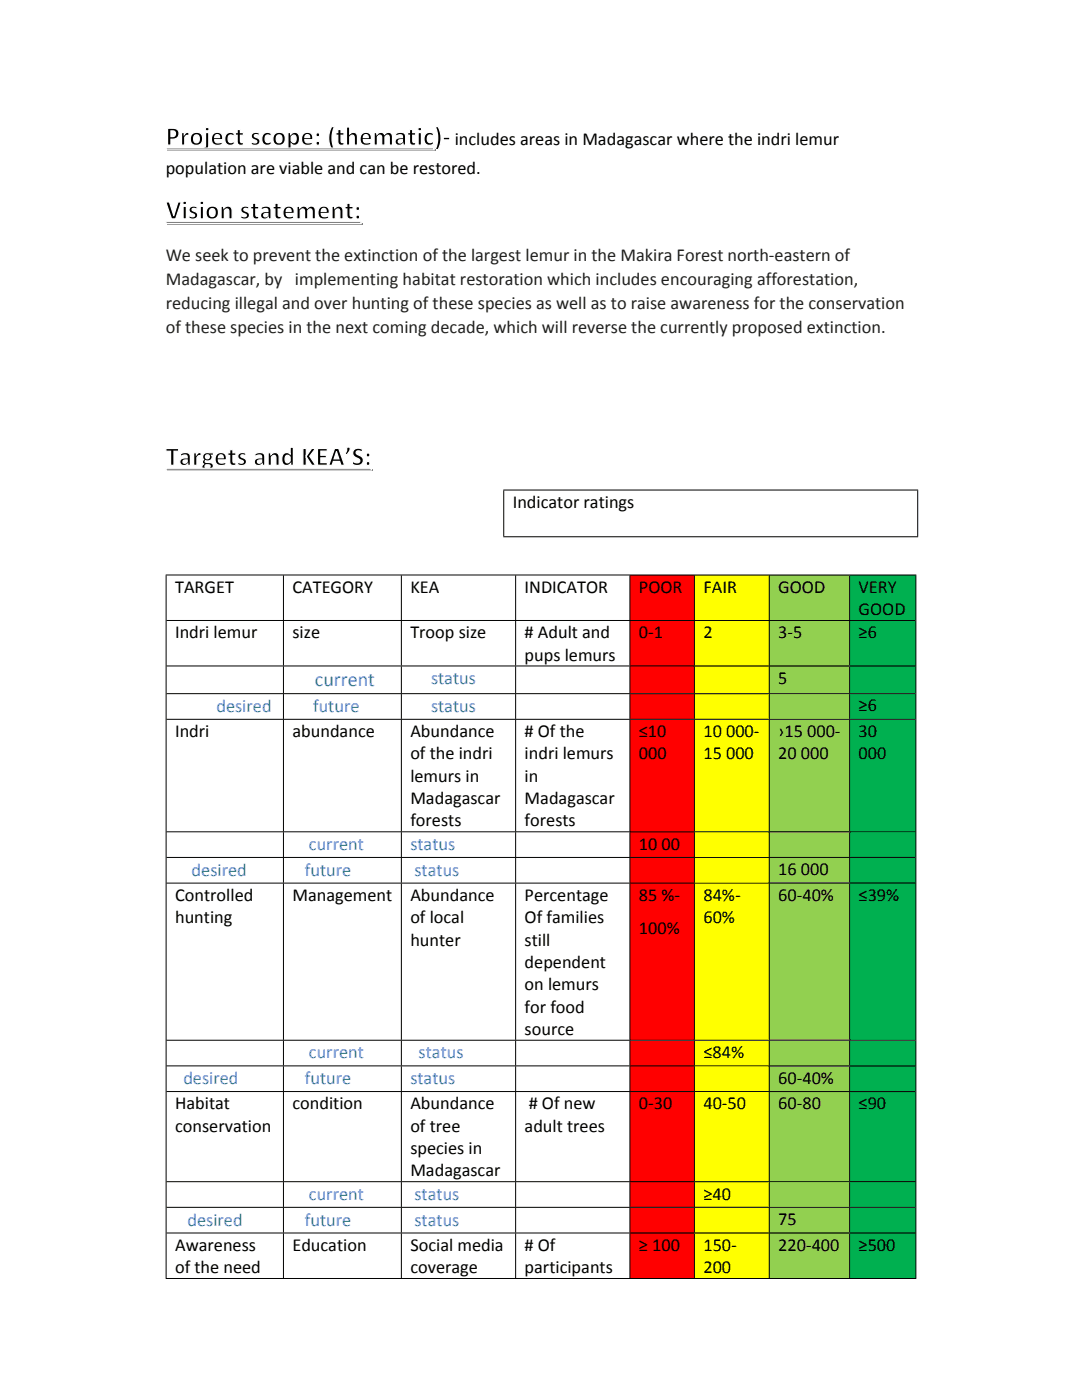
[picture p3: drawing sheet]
<svg xmlns="http://www.w3.org/2000/svg" width="216mm" height="279mm" viewBox="0 0 216 279" stroke-linecap="round" stroke-linejoin="round" font-family="sans-serif">
<defs><g id="words">
<g font-size="5.3" fill="#fff">
<text x="33.1" y="29">Project scope: (thematic)-</text>
<text x="33.1" y="43.7">Vision statement:</text>
<text x="33.1" y="92.9">Targets and KEA’S:</text>
</g>
<text font-size="4" fill="#4472c4" x="62.9" y="136.8">current</text>
<g font-size="3.7">
<text x="90.7" y="29">includes areas in Madagascar where the indri lemur</text>
<text x="33.1" y="34.6">population are viable and can be restored.</text>
<text x="102.3" y="101.4">Indicator ratings</text>
<text x="34.9" y="118.3">TARGET</text>
<text x="58.4" y="118.3">CATEGORY</text>
<text x="81.9" y="118.3">KEA</text>
<text x="104.7" y="118.3">INDICATOR</text>
<text x="127.5" y="118.3">POOR</text>
<text x="140.4" y="118.3">FAIR</text>
<text x="155.3" y="118.3">GOOD</text>
<text x="171.3" y="118.3">VERY</text>
<text x="171.3" y="122.8">GOOD</text>
<text x="34.9" y="127.4">Indri lemur</text>
<text x="58.4" y="127.4">size</text>
<text x="81.9" y="127.4">Troop size</text>
<text x="104.7" y="127.4"># Adult and</text>
<text x="104.7" y="131.8">pups lemurs</text>
<text x="127.5" y="127.4">0-1</text>
<text x="140.4" y="127.4">2</text>
<text x="155.3" y="127.4">3-5</text>
<text x="171.3" y="127.4">≥6</text>
<text x="155.3" y="136.5">5</text>
<text x="171.3" y="142">≥6</text>
<text x="34.9" y="147.1">Indri</text>
<text x="58.4" y="147.1">abundance</text>
<text x="81.9" y="147.1">Abundance</text>
<text x="104.7" y="147.1"># Of the</text>
<text x="127.5" y="147.1">≤10</text>
<text x="140.4" y="147.1">10 000-</text>
<text x="155.3" y="147.1">›15 000-</text>
<text x="171.3" y="147.1">30</text>
<text x="81.9" y="151.6">of the indri</text>
<text x="104.7" y="151.6">indri lemurs</text>
<text x="127.5" y="151.6">000</text>
<text x="140.4" y="151.6">15 000</text>
<text x="155.3" y="151.6">20 000</text>
<text x="171.3" y="151.6">000</text>
<text x="81.9" y="156">lemurs in</text>
<text x="81.9" y="160.5">Madagascar</text>
<text x="104.7" y="156">in</text>
<text x="104.7" y="160.5">Madagascar</text>
<text x="81.9" y="164.9">forests</text>
<text x="104.7" y="164.9">forests</text>
<text x="127.5" y="169.6">10 00</text>
<text x="34.9" y="179.8">Controlled</text>
<text x="58.4" y="179.8">Management</text>
<text x="81.9" y="179.8">Abundance</text>
<text x="104.7" y="179.8">Percentage</text>
<text x="127.5" y="179.8">85 %-</text>
<text x="140.4" y="179.8">84%-</text>
<text x="155.3" y="174.7">16 000</text>
<text x="155.3" y="179.8">60-40%</text>
<text x="171.3" y="179.8">≤39%</text>
<text x="34.9" y="184.3">hunting</text>
<text x="81.9" y="184.3">of local</text>
<text x="104.7" y="184.3">Of families</text>
<text x="140.4" y="184.3">60%</text>
<text x="81.9" y="188.7">hunter</text>
<text x="104.7" y="188.7">still</text>
<text x="127.5" y="186.5">100%</text>
<text x="104.7" y="193.2">dependent</text>
<text x="104.7" y="197.6">on lemurs</text>
<text x="104.7" y="202.1">for food</text>
<text x="104.7" y="206.5">source</text>
<text x="140.4" y="211.2">≤84%</text>
<text x="34.9" y="221.4">Habitat</text>
<text x="58.4" y="221.4">condition</text>
<text x="81.9" y="221.4">Abundance</text>
<text x="105.5" y="221.4"># Of new</text>
<text x="127.5" y="221.4">0-30</text>
<text x="140.4" y="221.4">40-50</text>
<text x="155.3" y="216.3">60-40%</text>
<text x="155.3" y="221.4">60-80</text>
<text x="171.3" y="221.4">≤90</text>
<text x="34.9" y="225.9">conservation</text>
<text x="81.9" y="225.9">of tree</text>
<text x="104.7" y="225.9">adult trees</text>
<text x="81.9" y="230.3">species in</text>
<text x="81.9" y="234.8">Madagascar</text>
<text x="140.4" y="239.4">≥40</text>
<text x="155.3" y="244.5">75</text>
<text x="34.9" y="249.6">Awareness</text>
<text x="58.4" y="249.6">Education</text>
<text x="81.9" y="249.6">Social media</text>
<text x="104.7" y="249.6"># Of</text>
<text x="127.5" y="249.6">≥ 100</text>
<text x="140.4" y="249.6">150-</text>
<text x="155.3" y="249.6">220-400</text>
<text x="171.3" y="249.6">≥500</text>
<text x="34.9" y="254.1">of the need</text>
<text x="81.9" y="254.1">coverage</text>
<text x="104.7" y="254.1">participants</text>
<text x="140.4" y="254.1">200</text>
</g>
<g font-size="3.7" fill="#212121">
<text x="33.1" y="52">We seek to prevent the extinction of the largest lemur in the Makira Forest north-eastern of</text>
<text x="33.1" y="56.8">Madagascar, by implementing habitat restoration which includes encouraging afforestation,</text>
<text x="33.1" y="61.6">reducing illegal and over hunting of these species as well as to raise awareness for the conservation</text>
<text x="33.1" y="66.4">of these species in the next coming decade, which will reverse the currently proposed extinction.</text>
</g>
<g font-size="3.7" fill="#4472c4">
<text x="86" y="136.5">status</text>
<text x="43.2" y="142.1">desired</text>
<text x="62.5" y="142.1">future</text>
<text x="86" y="142.1">status</text>
<text x="61.7" y="169.6">current</text>
<text x="81.9" y="169.6">status</text>
<text x="38.2" y="174.8">desired</text>
<text x="60.8" y="174.8">future</text>
<text x="82.7" y="174.8">status</text>
<text x="61.7" y="211.2">current</text>
<text x="83.5" y="211.2">status</text>
<text x="36.6" y="216.4">desired</text>
<text x="60.8" y="216.4">future</text>
<text x="81.9" y="216.4">status</text>
<text x="61.7" y="239.5">current</text>
<text x="82.7" y="239.5">status</text>
<text x="37.4" y="244.6">desired</text>
<text x="60.8" y="244.6">future</text>
<text x="82.7" y="244.6">status</text>
</g>
</g></defs>
<path d="M33.3 30h53.6M33.3 44.7h39" fill="none" stroke="#7e7e7e" stroke-width=".35"/>
<g fill="#000" stroke="#fff" stroke-width=".25">
<path d="M33.1 29.6h53.5v.3h-53.5z" fill-rule="evenodd"/>
<path d="M33.1 44.3h39v.3h-39z" fill-rule="evenodd"/>
</g>
<g fill="#fff">
<path d="M33.1 48.5h5v4.5h-5z" fill-rule="evenodd"/>
<path d="M38.1 48.5h.9v4.5h-.9z" fill-rule="evenodd"/>
<path d="M39 48.5h6.7v4.5h-6.7z" fill-rule="evenodd"/>
<path d="M45.7 48.5h.8v4.5h-.8z" fill-rule="evenodd"/>
<path d="M46.5 48.5h3.1v4.5h-3.1z" fill-rule="evenodd"/>
<path d="M49.6 48.5h.9v4.5h-.9z" fill-rule="evenodd"/>
<path d="M50.5 48.5h11.6v4.5h-11.6z" fill-rule="evenodd"/>
<path d="M62.1 48.5h.8v4.5h-.8z" fill-rule="evenodd"/>
<path d="M62.9 48.5h5v4.5h-5z" fill-rule="evenodd"/>
<path d="M67.9 48.5h.8v4.5h-.8z" fill-rule="evenodd"/>
<path d="M68.7 48.5h14.8v4.5h-14.8z" fill-rule="evenodd"/>
<path d="M83.5 48.5h.8v4.5h-.8z" fill-rule="evenodd"/>
<path d="M84.3 48.5h3.1v4.5h-3.1z" fill-rule="evenodd"/>
<path d="M87.4 48.5h.8v4.5h-.8z" fill-rule="evenodd"/>
<path d="M88.2 48.5h5v4.5h-5z" fill-rule="evenodd"/>
<path d="M93.2 48.5h.8v4.5h-.8z" fill-rule="evenodd"/>
<path d="M94 48.5h10v4.5h-10z" fill-rule="evenodd"/>
<path d="M104 48.5h.9v4.5h-.9z" fill-rule="evenodd"/>
<path d="M104.9 48.5h8.7v4.5h-8.7z" fill-rule="evenodd"/>
<path d="M113.6 48.5h.8v4.5h-.8z" fill-rule="evenodd"/>
<path d="M114.4 48.5h2.8v4.5h-2.8z" fill-rule="evenodd"/>
<path d="M117.2 48.5h.8v4.5h-.8z" fill-rule="evenodd"/>
<path d="M118 48.5h5v4.5h-5z" fill-rule="evenodd"/>
<path d="M123 48.5h.8v4.5h-.8z" fill-rule="evenodd"/>
<path d="M123.8 48.5h10.4v4.5h-10.4z" fill-rule="evenodd"/>
<path d="M134.2 48.5h.8v4.5h-.8z" fill-rule="evenodd"/>
<path d="M135 48.5h9.4v4.5h-9.4z" fill-rule="evenodd"/>
<path d="M144.4 48.5h.8v4.5h-.8z" fill-rule="evenodd"/>
<path d="M145.2 48.5h20.6v4.5h-20.6z" fill-rule="evenodd"/>
<path d="M165.8 48.5h.8v4.5h-.8z" fill-rule="evenodd"/>
<path d="M166.6 48.5h3.1v4.5h-3.1z" fill-rule="evenodd"/>
<path d="M33.1 53.3h18.9v4.5h-18.9z" fill-rule="evenodd"/>
<path d="M52 53.3h.8v4.5h-.8z" fill-rule="evenodd"/>
<path d="M52.8 53.3h3.6v4.5h-3.6z" fill-rule="evenodd"/>
<path d="M56.4 53.3h.8v4.5h-.8z" fill-rule="evenodd"/>
<path d="M57.2 53.3h.8v4.5h-.8z" fill-rule="evenodd"/>
<path d="M58 53.3h.8v4.5h-.8z" fill-rule="evenodd"/>
<path d="M58.8 53.3h20.7v4.5h-20.7z" fill-rule="evenodd"/>
<path d="M79.5 53.3h.8v4.5h-.8z" fill-rule="evenodd"/>
<path d="M80.3 53.3h10.7v4.5h-10.7z" fill-rule="evenodd"/>
<path d="M91 53.3h.8v4.5h-.8z" fill-rule="evenodd"/>
<path d="M91.8 53.3h16.6v4.5h-16.6z" fill-rule="evenodd"/>
<path d="M108.4 53.3h.8v4.5h-.8z" fill-rule="evenodd"/>
<path d="M109.2 53.3h8.8v4.5h-8.8z" fill-rule="evenodd"/>
<path d="M118 53.3h.9v4.5h-.9z" fill-rule="evenodd"/>
<path d="M118.9 53.3h12.2v4.5h-12.2z" fill-rule="evenodd"/>
<path d="M131.1 53.3h.8v4.5h-.8z" fill-rule="evenodd"/>
<path d="M131.9 53.3h18.3v4.5h-18.3z" fill-rule="evenodd"/>
<path d="M150.2 53.3h.9v4.5h-.9z" fill-rule="evenodd"/>
<path d="M151.1 53.3h20.2v4.5h-20.2z" fill-rule="evenodd"/>
<path d="M33.1 58.1h12.9v4.5h-12.9z" fill-rule="evenodd"/>
<path d="M46 58.1h.8v4.5h-.8z" fill-rule="evenodd"/>
<path d="M46.8 58.1h8.7v4.5h-8.7z" fill-rule="evenodd"/>
<path d="M55.5 58.1h.8v4.5h-.8z" fill-rule="evenodd"/>
<path d="M56.3 58.1h5.6v4.5h-5.6z" fill-rule="evenodd"/>
<path d="M61.9 58.1h.8v4.5h-.8z" fill-rule="evenodd"/>
<path d="M62.7 58.1h6.7v4.5h-6.7z" fill-rule="evenodd"/>
<path d="M69.4 58.1h.8v4.5h-.8z" fill-rule="evenodd"/>
<path d="M70.2 58.1h11.4v4.5h-11.4z" fill-rule="evenodd"/>
<path d="M81.6 58.1h.9v4.5h-.9z" fill-rule="evenodd"/>
<path d="M82.5 58.1h3v4.5h-3z" fill-rule="evenodd"/>
<path d="M85.5 58.1h.8v4.5h-.8z" fill-rule="evenodd"/>
<path d="M86.3 58.1h8.2v4.5h-8.2z" fill-rule="evenodd"/>
<path d="M94.5 58.1h.9v4.5h-.9z" fill-rule="evenodd"/>
<path d="M95.4 58.1h10.7v4.5h-10.7z" fill-rule="evenodd"/>
<path d="M106.1 58.1h.9v4.5h-.9z" fill-rule="evenodd"/>
<path d="M107 58.1h3.1v4.5h-3.1z" fill-rule="evenodd"/>
<path d="M110.1 58.1h.9v4.5h-.9z" fill-rule="evenodd"/>
<path d="M111 58.1h6.1v4.5h-6.1z" fill-rule="evenodd"/>
<path d="M117.1 58.1h.8v4.5h-.8z" fill-rule="evenodd"/>
<path d="M117.9 58.1h3.2v4.5h-3.2z" fill-rule="evenodd"/>
<path d="M121.1 58.1h.8v4.5h-.8z" fill-rule="evenodd"/>
<path d="M121.9 58.1h3.1v4.5h-3.1z" fill-rule="evenodd"/>
<path d="M125 58.1h.9v4.5h-.9z" fill-rule="evenodd"/>
<path d="M125.9 58.1h7.1v4.5h-7.1z" fill-rule="evenodd"/>
<path d="M133 58.1h.8v4.5h-.8z" fill-rule="evenodd"/>
<path d="M133.8 58.1h15.8v4.5h-15.8z" fill-rule="evenodd"/>
<path d="M149.6 58.1h.8v4.5h-.8z" fill-rule="evenodd"/>
<path d="M150.4 58.1h4.3v4.5h-4.3z" fill-rule="evenodd"/>
<path d="M154.7 58.1h.9v4.5h-.9z" fill-rule="evenodd"/>
<path d="M155.6 58.1h4.9v4.5h-4.9z" fill-rule="evenodd"/>
<path d="M160.5 58.1h.8v4.5h-.8z" fill-rule="evenodd"/>
<path d="M161.3 58.1h19.2v4.5h-19.2z" fill-rule="evenodd"/>
<path d="M33.1 63h3v4.4h-3z" fill-rule="evenodd"/>
<path d="M36.1 63h.8v4.4h-.8z" fill-rule="evenodd"/>
<path d="M36.9 63h8.2v4.4h-8.2z" fill-rule="evenodd"/>
<path d="M45.1 63h.9v4.4h-.9z" fill-rule="evenodd"/>
<path d="M46 63h10.7v4.4h-10.7z" fill-rule="evenodd"/>
<path d="M56.7 63h.9v4.4h-.9z" fill-rule="evenodd"/>
<path d="M57.6 63h2.7v4.4h-2.7z" fill-rule="evenodd"/>
<path d="M60.3 63h.8v4.4h-.8z" fill-rule="evenodd"/>
<path d="M61.1 63h5v4.4h-5z" fill-rule="evenodd"/>
<path d="M66.1 63h.8v4.4h-.8z" fill-rule="evenodd"/>
<path d="M66.9 63h6.6v4.4h-6.6z" fill-rule="evenodd"/>
<path d="M73.5 63h.8v4.4h-.8z" fill-rule="evenodd"/>
<path d="M74.3 63h10.9v4.4h-10.9z" fill-rule="evenodd"/>
<path d="M85.2 63h.8v4.4h-.8z" fill-rule="evenodd"/>
<path d="M86 63h11.7v4.4h-11.7z" fill-rule="evenodd"/>
<path d="M97.7 63h.8v4.4h-.8z" fill-rule="evenodd"/>
<path d="M98.5 63h8.8v4.4h-8.8z" fill-rule="evenodd"/>
<path d="M107.3 63h.8v4.4h-.8z" fill-rule="evenodd"/>
<path d="M108.1 63h5.2v4.4h-5.2z" fill-rule="evenodd"/>
<path d="M113.3 63h.8v4.4h-.8z" fill-rule="evenodd"/>
<path d="M114.1 63h11v4.4h-11z" fill-rule="evenodd"/>
<path d="M125.1 63h.9v4.4h-.9z" fill-rule="evenodd"/>
<path d="M126 63h4.9v4.4h-4.9z" fill-rule="evenodd"/>
<path d="M130.9 63h.9v4.4h-.9z" fill-rule="evenodd"/>
<path d="M131.8 63h13.4v4.4h-13.4z" fill-rule="evenodd"/>
<path d="M145.2 63h.8v4.4h-.8z" fill-rule="evenodd"/>
<path d="M146 63h14.2v4.4h-14.2z" fill-rule="evenodd"/>
<path d="M160.2 63h.8v4.4h-.8z" fill-rule="evenodd"/>
<path d="M161 63h15.7v4.4h-15.7z" fill-rule="evenodd"/>
</g>
<path d="M33.3 93.9h41.1" fill="none" stroke="#7e7e7e" stroke-width=".35"/>
<path d="M33.1 93.5h41v.3h-41z" fill-rule="evenodd" fill="#000" stroke="#fff" stroke-width=".25"/>
<path d="M100.4 97.8h82.8M100.5 97.9v9.1M183.1 97.9v9.1M100.4 107.1h82.8" fill="none" stroke="#000" stroke-width=".2"/>
<path d="M125.8 114.8h12.7v8.9h-12.7z" fill-rule="evenodd" fill="#f00"/>
<path d="M138.6 114.8h14.8v8.9h-14.8z" fill-rule="evenodd" fill="#ff0"/>
<path d="M153.6 114.8h15.8v8.9h-15.8z" fill-rule="evenodd" fill="#92d050"/>
<path d="M169.6 114.8h13.1v8.9h-13.1z" fill-rule="evenodd" fill="#00b050"/>
<path d="M125.8 123.9h12.7v8.9h-12.7z" fill-rule="evenodd" fill="#f00"/>
<path d="M138.6 123.9h14.8v8.9h-14.8z" fill-rule="evenodd" fill="#ff0"/>
<path d="M153.6 123.9h15.8v8.9h-15.8z" fill-rule="evenodd" fill="#92d050"/>
<path d="M169.6 123.9h13.1v8.9h-13.1z" fill-rule="evenodd" fill="#00b050"/>
<path d="M125.8 133h12.7v5.4h-12.7z" fill-rule="evenodd" fill="#f00"/>
<path d="M138.6 133h14.8v5.4h-14.8z" fill-rule="evenodd" fill="#ff0"/>
<path d="M153.6 133h15.8v5.4h-15.8z" fill-rule="evenodd" fill="#92d050"/>
<path d="M169.6 133h13.1v5.4h-13.1z" fill-rule="evenodd" fill="#00b050"/>
<path d="M125.8 138.5h12.7v5h-12.7z" fill-rule="evenodd" fill="#f00"/>
<path d="M138.6 138.5h14.8v5h-14.8z" fill-rule="evenodd" fill="#ff0"/>
<path d="M153.6 138.5h15.8v5h-15.8z" fill-rule="evenodd" fill="#92d050"/>
<path d="M169.6 138.5h13.1v5h-13.1z" fill-rule="evenodd" fill="#00b050"/>
<path d="M125.8 143.6h12.7v22.3h-12.7z" fill-rule="evenodd" fill="#f00"/>
<path d="M138.6 143.6h14.8v22.3h-14.8z" fill-rule="evenodd" fill="#ff0"/>
<path d="M153.6 143.6h15.8v22.3h-15.8z" fill-rule="evenodd" fill="#92d050"/>
<path d="M169.6 143.6h13.1v22.3h-13.1z" fill-rule="evenodd" fill="#00b050"/>
<path d="M125.8 166.1h12.7v4.9h-12.7z" fill-rule="evenodd" fill="#f00"/>
<path d="M138.6 166.1h14.8v4.9h-14.8z" fill-rule="evenodd" fill="#ff0"/>
<path d="M153.6 166.1h15.8v4.9h-15.8z" fill-rule="evenodd" fill="#92d050"/>
<path d="M169.6 166.1h13.1v4.9h-13.1z" fill-rule="evenodd" fill="#00b050"/>
<path d="M125.8 171.2h12.7v5h-12.7z" fill-rule="evenodd" fill="#f00"/>
<path d="M138.6 171.2h14.8v5h-14.8z" fill-rule="evenodd" fill="#ff0"/>
<path d="M153.6 171.2h15.8v5h-15.8z" fill-rule="evenodd" fill="#92d050"/>
<path d="M169.6 171.2h13.1v5h-13.1z" fill-rule="evenodd" fill="#00b050"/>
<path d="M125.8 176.3h12.7v31.2h-12.7z" fill-rule="evenodd" fill="#f00"/>
<path d="M138.6 176.3h14.8v31.2h-14.8z" fill-rule="evenodd" fill="#ff0"/>
<path d="M153.6 176.3h15.8v31.2h-15.8z" fill-rule="evenodd" fill="#92d050"/>
<path d="M169.6 176.3h13.1v31.2h-13.1z" fill-rule="evenodd" fill="#00b050"/>
<path d="M125.8 207.7h12.7v4.9h-12.7z" fill-rule="evenodd" fill="#f00"/>
<path d="M138.6 207.7h14.8v4.9h-14.8z" fill-rule="evenodd" fill="#ff0"/>
<path d="M153.6 207.7h15.8v4.9h-15.8z" fill-rule="evenodd" fill="#92d050"/>
<path d="M169.6 207.7h13.1v4.9h-13.1z" fill-rule="evenodd" fill="#00b050"/>
<path d="M125.8 212.8h12.7v5h-12.7z" fill-rule="evenodd" fill="#f00"/>
<path d="M138.6 212.8h14.8v5h-14.8z" fill-rule="evenodd" fill="#ff0"/>
<path d="M153.6 212.8h15.8v5h-15.8z" fill-rule="evenodd" fill="#92d050"/>
<path d="M169.6 212.8h13.1v5h-13.1z" fill-rule="evenodd" fill="#00b050"/>
<path d="M125.8 217.9h12.7v17.8h-12.7z" fill-rule="evenodd" fill="#f00"/>
<path d="M138.6 217.9h14.8v17.8h-14.8z" fill-rule="evenodd" fill="#ff0"/>
<path d="M153.6 217.9h15.8v17.8h-15.8z" fill-rule="evenodd" fill="#92d050"/>
<path d="M169.6 217.9h13.1v17.8h-13.1z" fill-rule="evenodd" fill="#00b050"/>
<path d="M125.8 235.9h12.7v5h-12.7z" fill-rule="evenodd" fill="#f00"/>
<path d="M138.6 235.9h14.8v5h-14.8z" fill-rule="evenodd" fill="#ff0"/>
<path d="M153.6 235.9h15.8v5h-15.8z" fill-rule="evenodd" fill="#92d050"/>
<path d="M169.6 235.9h13.1v5h-13.1z" fill-rule="evenodd" fill="#00b050"/>
<path d="M125.8 241h12.7v5h-12.7z" fill-rule="evenodd" fill="#f00"/>
<path d="M138.6 241h14.8v5h-14.8z" fill-rule="evenodd" fill="#ff0"/>
<path d="M153.6 241h15.8v5h-15.8z" fill-rule="evenodd" fill="#92d050"/>
<path d="M169.6 241h13.1v5h-13.1z" fill-rule="evenodd" fill="#00b050"/>
<path d="M125.8 246.2h12.7v8.9h-12.7z" fill-rule="evenodd" fill="#f00"/>
<path d="M138.6 246.2h14.8v8.9h-14.8z" fill-rule="evenodd" fill="#ff0"/>
<path d="M153.6 246.2h15.8v8.9h-15.8z" fill-rule="evenodd" fill="#92d050"/>
<path d="M169.6 246.2h13.1v8.9h-13.1z" fill-rule="evenodd" fill="#00b050"/>
<g fill="none" stroke="#000" stroke-width=".2">
<path d="M33.1 114.8h149.7M33.1 114.8v140.3M56.6 114.8v8.9M80.1 114.8v8.9M102.9 114.8v8.9M125.7 114.8v8.9M138.6 114.8v8.9M153.5 114.8v8.9M169.5 114.8v8.9M182.8 114.8v140.3M33.2 123.8h149.5M33.2 132.9h149.5"/>
<path d="M33.2 138.4h149.5M56.6 123.9v8.9M56.6 133v5.4M56.6 138.5v5M80.1 123.9v8.9M80.1 133v5.4M80.1 138.5v5M102.9 123.9v8.9M102.9 133v5.4M102.9 138.5v5M125.7 123.9v8.9M125.7 133v5.4"/>
<path d="M125.7 138.5v5M138.6 123.9v8.9M138.6 133v5.4M138.6 138.5v5M153.5 123.9v8.9M153.5 133v5.4M153.5 138.5v5M169.5 123.9v8.9M169.5 133v5.4M169.5 138.5v5M33.2 143.6h149.5M56.6 143.6v22.3"/>
<path d="M80.1 143.6v22.3M102.9 143.6v22.3M125.7 143.6v22.3M138.6 143.6v22.3M153.5 143.6v22.3M169.5 143.6v22.3M33.2 166h149.5M33.2 171.1h149.5M33.2 176.2h149.5M56.6 166.1v4.9M56.6 171.2v5M56.6 176.3v31.2"/>
<path d="M80.1 166.1v4.9M80.1 171.2v5M80.1 176.3v31.2M102.9 166.1v4.9M102.9 171.2v5M102.9 176.3v31.2M125.7 166.1v4.9M125.7 171.2v5M125.7 176.3v31.2M138.6 166.1v4.9M138.6 171.2v5M138.6 176.3v31.2"/>
<path d="M153.5 166.1v4.9M153.5 171.2v5M153.5 176.3v31.2M169.5 166.1v4.9M169.5 171.2v5M169.5 176.3v31.2M33.2 207.6h149.5M33.2 212.7h149.5M33.2 217.8h149.5M56.6 207.7v4.9M56.6 212.8v5M56.6 217.9v17.8"/>
<path d="M80.1 207.7v4.9M80.1 212.8v5M80.1 217.9v17.8M102.9 207.7v4.9M102.9 212.8v5M102.9 217.9v17.8M125.7 207.7v4.9M125.7 212.8v5M125.7 217.9v17.8M138.6 207.7v4.9M138.6 212.8v5M138.6 217.9v17.8"/>
<path d="M153.5 207.7v4.9M153.5 212.8v5M153.5 217.9v17.8M169.5 207.7v4.9M169.5 212.8v5M169.5 217.9v17.8M33.2 235.8h149.5M56.6 235.9v5M80.1 235.9v5M102.9 235.9v5M125.7 235.9v5M138.6 235.9v5"/>
<path d="M153.5 235.9v5M169.5 235.9v5M33.1 255.2h149.7M33.2 241h149.5M33.2 246.1h149.5M56.6 241v5M56.6 246.2v8.9M80.1 241v5M80.1 246.2v8.9M102.9 241v5M102.9 246.2v8.9M125.7 241v5"/>
<path d="M125.7 246.2v8.9M138.6 241v5M138.6 246.2v8.9M153.5 241v5M153.5 246.2v8.9M169.5 241v5M169.5 246.2v8.9"/>
</g>
<use href="#words"/>
</svg>
